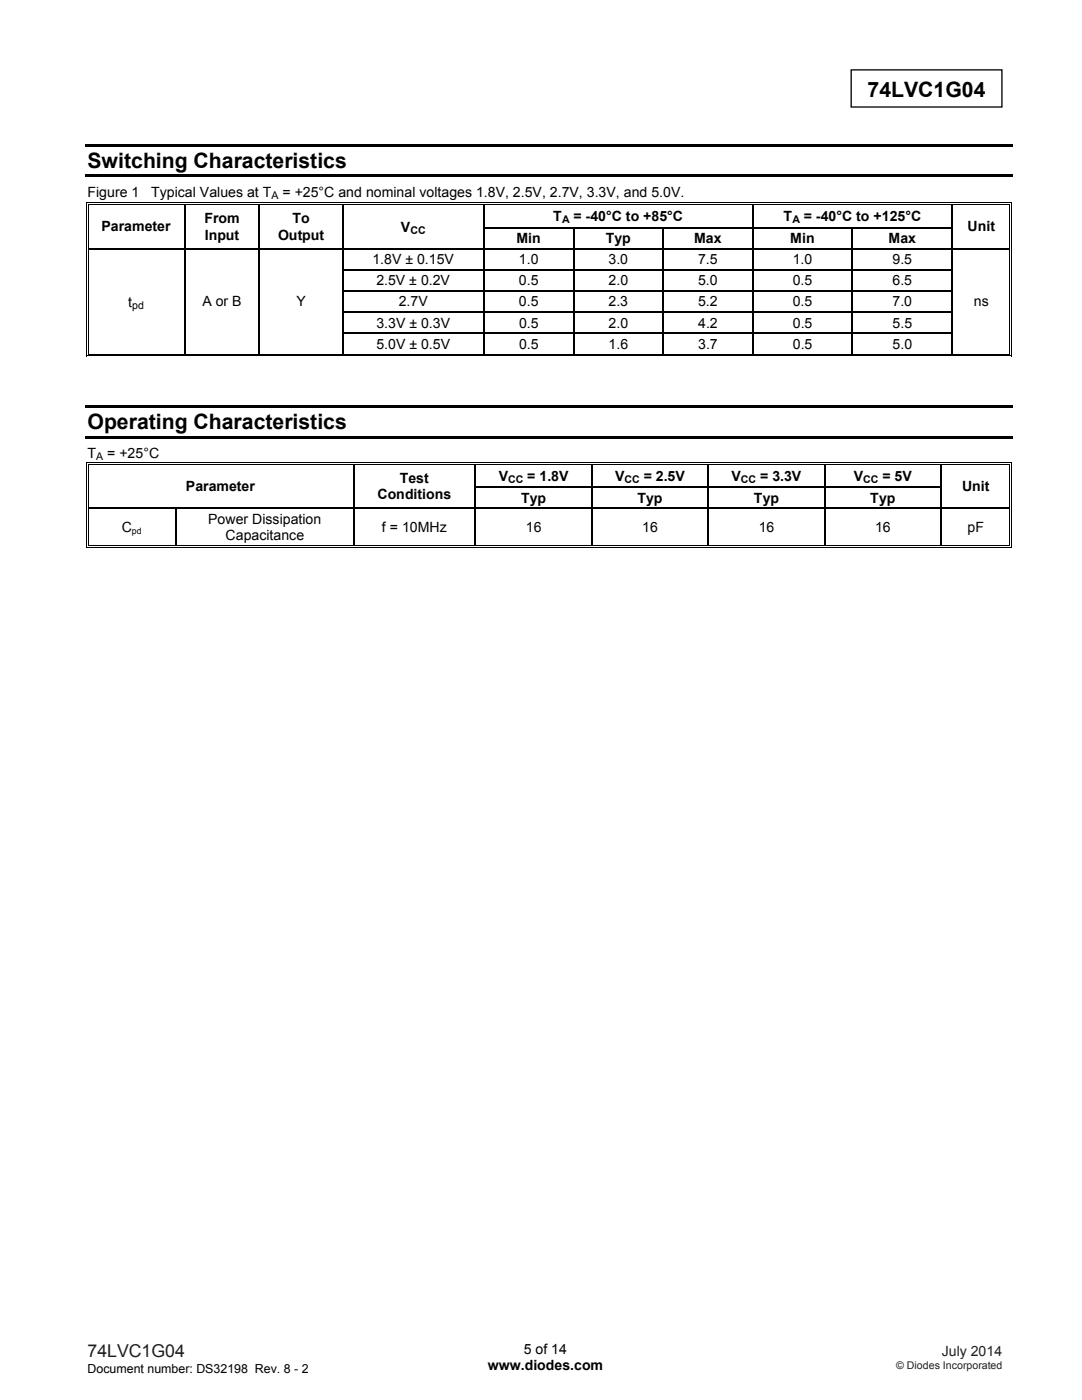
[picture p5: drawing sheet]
<svg xmlns="http://www.w3.org/2000/svg" width="216mm" height="279mm" viewBox="0 0 216 279" stroke-linecap="round" stroke-linejoin="round" font-family="sans-serif">
<defs><g id="words">
<g font-size="4.2">
<text x="173.1" y="19.3">74LVC1G04</text>
<text x="17.5" y="33.6">Switching Characteristics</text>
<text x="17.5" y="85.7">Operating Characteristics</text>
</g>
<text font-size="3.5" fill="#231f20" x="17.5" y="270.9">74LVC1G04</text>
<g font-size="2.8">
<text x="17.5" y="39.3">Figure 1</text>
<text x="30.2" y="39.3">Typical Values at T</text>
<text x="56.4" y="39.3">= +25°C and nominal voltages 1.8V, 2.5V, 2.7V, 3.3V, and 5.0V.</text>
<text x="20.3" y="46.2">Parameter</text>
<text x="40.8" y="44.6">From</text>
<text x="40.9" y="47.8">Input</text>
<text x="55.5" y="47.8">Output</text>
<text x="58.4" y="44.6">To</text>
<text x="80" y="46.3">V</text>
<text x="110.4" y="44.2">T</text>
<text x="114.4" y="44.2">= -40°C to +85°C</text>
<text x="156.4" y="44.2">T</text>
<text x="160.4" y="44.2">= -40°C to +125°C</text>
<text x="193.1" y="46.2">Unit</text>
<text x="74.3" y="52.7">1.8V ± 0.15V</text>
<text x="103.1" y="48.5">Min</text>
<text x="103.5" y="52.7">1.0</text>
<text x="120.9" y="48.5">Typ</text>
<text x="121.4" y="52.7">3.0</text>
<text x="138.5" y="48.5">Max</text>
<text x="139.3" y="52.7">7.5</text>
<text x="157.7" y="48.5">Min</text>
<text x="158.2" y="52.7">1.0</text>
<text x="177.3" y="48.5">Max</text>
<text x="178.1" y="52.7">9.5</text>
<text x="75.1" y="56.9">2.5V ± 0.2V</text>
<text x="103.5" y="56.9">0.5</text>
<text x="121.4" y="56.9">2.0</text>
<text x="139.3" y="56.9">5.0</text>
<text x="158.2" y="56.9">0.5</text>
<text x="178.1" y="56.9">6.5</text>
<text x="25.6" y="61.3">t</text>
<text x="40.4" y="61.2">A or B</text>
<text x="59.1" y="61.2">Y</text>
<text x="75.1" y="65.4">3.3V ± 0.3V</text>
<text x="79.6" y="61.2">2.7V</text>
<text x="103.5" y="61.2">0.5</text>
<text x="103.6" y="65.4">0.5</text>
<text x="121.4" y="61.2">2.3</text>
<text x="121.5" y="65.4">2.0</text>
<text x="139.3" y="61.2">5.2</text>
<text x="139.3" y="65.4">4.2</text>
<text x="158.2" y="61.2">0.5</text>
<text x="158.2" y="65.4">0.5</text>
<text x="178.1" y="61.2">7.0</text>
<text x="178.1" y="65.4">5.5</text>
<text x="194.3" y="61.2">ns</text>
<text x="75.1" y="69.6">5.0V ± 0.5V</text>
<text x="103.6" y="69.6">0.5</text>
<text x="121.5" y="69.6">1.6</text>
<text x="139.3" y="69.6">3.7</text>
<text x="158.2" y="69.6">0.5</text>
<text x="178.1" y="69.6">5.0</text>
<text x="17.5" y="91.5">T</text>
<text x="21.4" y="91.5">= +25°C</text>
<text x="99.5" y="96">V</text>
<text x="105.2" y="96">= 1.8V</text>
<text x="122.7" y="96">V</text>
<text x="128.4" y="96">= 2.5V</text>
<text x="146" y="96">V</text>
<text x="151.7" y="96">= 3.3V</text>
<text x="170.4" y="96">V</text>
<text x="176.1" y="96">= 5V</text>
<text x="37.1" y="98">Parameter</text>
<text x="75.3" y="99.6">Conditions</text>
<text x="79.8" y="96.4">Test</text>
<text x="104" y="100.3">Typ</text>
<text x="127.2" y="100.3">Typ</text>
<text x="150.4" y="100.3">Typ</text>
<text x="173.7" y="100.3">Typ</text>
<text x="192" y="98">Unit</text>
<text x="24.3" y="106.1">C</text>
<text x="41.6" y="104.5">Power Dissipation</text>
<text x="45" y="107.7">Capacitance</text>
<text x="76.2" y="106.1">f = 10MHz</text>
<text x="104.9" y="106.1">16</text>
<text x="128.1" y="106.1">16</text>
<text x="151.4" y="106.1">16</text>
<text x="174.6" y="106.1">16</text>
<text x="193.1" y="106.1">pF</text>
<text x="97.3" y="273.5">www.diodes.com</text>
<text x="104.5" y="270.2">5 of 14</text>
</g>
<text font-size="2.8" fill="#231f20" x="187.9" y="270.6">July 2014</text>
<text font-size="2.5" x="17.5" y="274">Document number: DS32198 Rev. 8 - 2</text>
<g font-size="2.1">
<text x="54.2" y="39.7">A</text>
<text x="81.9" y="46.7">CC</text>
<text x="112.2" y="44.6">A</text>
<text x="158.1" y="44.6">A</text>
<text x="26.4" y="61.6">pd</text>
<text x="19.2" y="91.8">A</text>
<text x="101.4" y="96.4">CC</text>
<text x="124.6" y="96.4">CC</text>
<text x="147.8" y="96.4">CC</text>
<text x="172.3" y="96.4">CC</text>
</g>
<text font-size="2.1" fill="#231f20" x="178.8" y="273.2">© Diodes Incorporated</text>
<text font-size="1.8" x="26.3" y="106.5">pd</text>
</g></defs>
<path d="M169.8 13.9h30.1v7.5h-30.1z" fill="none" stroke="#000" stroke-width=".26"/>
<g fill="#000">
<path d="M16.9 28.7h185.2v.6h-185.2zM16.9 34.8h185.2v.5h-185.2zM17.2 40.4h.2v.5h-.2zM17.2 40.4h.5v.2h-.5zM17.2 45.3h.2v.3h-.2zM17.2 49.5h.2v.3h-.2zM17.2 53.7h.2v.3h-.2zM17.2 57.9h.2v.3h-.2zM17.5 40.7h.2v.2h-.2zM17.5 45.3h.2v.3h-.2zM17.5 49.5h.2v.3h-.2zM17.5 53.7h.2v.3h-.2z"/>
<path d="M17.5 57.9h.2v.3h-.2zM36.7 40.9h.3zM36.7 40.4h.5v.2h-.5zM36.7 40.7h.5v.2h-.5zM36.7 45.3h.3v.3h-.3zM36.7 49.5h.3v.3h-.3zM36.7 53.7h.3v.3h-.3zM36.7 57.9h.3v.3h-.3zM51.6 40.9h.3zM51.6 40.4h.6v.2h-.6zM51.6 40.7h.6v.2h-.6zM51.6 45.3h.3v.3h-.3z"/>
<path d="M51.6 49.5h.3v.3h-.3zM51.6 53.7h.3v.3h-.3zM51.6 57.9h.3v.3h-.3zM68.2 40.9h.3zM68.2 40.4h.5v.2h-.5zM68.2 40.7h.5v.2h-.5zM68.2 45.3h.3v.3h-.3zM68.2 49.5h.3v.3h-.3zM68.2 53.7h.3v.3h-.3zM68.2 57.9h.3v.3h-.3zM96.5 40.9h.2zM96.5 40.4h.5v.2h-.5z"/>
<path d="M96.5 40.7h.5v.2h-.5zM96.5 45.3h.2v.3h-.2zM96.5 49.5h.2v.3h-.2zM96.5 53.7h.2v.3h-.2zM96.5 57.9h.2v.3h-.2zM114.3 45.3h.3v.3h-.3zM114.3 49.5h.3v.3h-.3zM114.3 53.7h.3v.3h-.3zM114.3 57.9h.3v.3h-.3zM132.2 45.3h.2v.3h-.2zM132.2 49.5h.2v.3h-.2zM132.2 53.7h.2v.3h-.2z"/>
<path d="M132.2 57.9h.2v.3h-.2zM150.1 40.9h.2zM150.1 40.4h.5v.2h-.5zM150.1 40.7h.5v.2h-.5zM150.1 45.3h.2v.3h-.2zM150.1 49.5h.2v.3h-.2zM150.1 53.7h.2v.3h-.2zM150.1 57.9h.2v.3h-.2zM170 45.3h.2v.3h-.2zM170 49.5h.2v.3h-.2zM170 53.7h.2v.3h-.2zM170 57.9h.2v.3h-.2z"/>
<path d="M189.9 40.9h.2zM189.9 40.4h.5v.2h-.5zM189.9 40.7h.5v.2h-.5zM189.9 45.3h.2v.3h-.2zM189.9 49.5h.2v.3h-.2zM189.9 53.7h.2v.3h-.2zM189.9 57.9h.2v.3h-.2zM201.4 40.4h.5v.2h-.5zM201.4 40.7h.1v.2h-.1zM201.4 45.3h.1v.3h-.1zM201.4 49.5h.1v.3h-.1zM201.4 53.7h.1v.3h-.1z"/>
<path d="M201.4 57.9h.1v.3h-.1zM201.7 40.4h.2v.5h-.2zM201.7 45.3h.2v.3h-.2zM201.7 49.5h.2v.3h-.2zM201.7 53.7h.2v.3h-.2zM201.7 57.9h.2v.3h-.2zM17.2 62.2h.2v.2h-.2zM17.2 66.4h.2v.3h-.2zM17.2 71h.5v.1h-.5zM17.5 62.2h.2v.2h-.2zM17.5 66.4h.2v.3h-.2zM17.5 70.6h.2v.2h-.2z"/>
<path d="M36.7 62.2h.3v.2h-.3zM36.7 66.4h.3v.3h-.3zM36.7 70.6h.5v.2h-.5zM51.6 62.2h.3v.2h-.3zM51.6 66.4h.3v.3h-.3zM51.6 70.6h.6v.2h-.6zM68.2 62.2h.3v.2h-.3zM68.2 66.4h.3v.3h-.3zM68.2 70.6h.5v.2h-.5zM96.5 62.2h.2v.2h-.2zM96.5 66.4h.2v.3h-.2zM96.5 70.6h.5v.2h-.5z"/>
<path d="M114.3 62.2h.3v.2h-.3zM114.3 66.4h.3v.3h-.3zM114.3 70.6h.5v.2h-.5zM132.2 62.2h.2v.2h-.2zM132.2 66.4h.2v.3h-.2zM132.2 70.6h.5v.2h-.5zM150.1 62.2h.2v.2h-.2zM150.1 66.4h.2v.3h-.2zM150.1 70.6h.5v.2h-.5zM170 62.2h.2v.2h-.2zM170 66.4h.2v.3h-.2zM170 70.6h.5v.2h-.5z"/>
<path d="M189.9 62.2h.2v.2h-.2zM189.9 66.4h.2v.3h-.2zM189.9 70.6h.5v.2h-.5zM201.4 62.2h.1v.2h-.1zM201.4 66.4h.1v.3h-.1zM201.4 71h.5v.1h-.5zM201.4 70.6h.1v.2h-.1zM201.7 62.2h.2v.2h-.2zM201.7 66.4h.2v.3h-.2zM201.7 70.6h.2v.5h-.2zM16.9 80.9h185.2v.5h-185.2zM16.9 87h185.2v.5h-185.2z"/>
<path d="M17.2 92.2h.2v.5h-.2zM17.2 92.2h.5v.2h-.5zM17.2 97.1h.2v.2h-.2zM17.5 92.5h.2v.2h-.2zM17.5 97.1h.2v.2h-.2zM70.4 92.7h.3zM70.4 92.2h.5v.2h-.5zM70.4 92.5h.5v.2h-.5zM70.4 97.1h.3v.2h-.3zM94.7 92.7h.3zM94.7 92.2h.5v.2h-.5zM94.7 92.5h.5v.2h-.5z"/>
<path d="M94.7 97.1h.3v.2h-.3zM118 92.7h.2zM118 92.2h.5v.2h-.5zM118 92.5h.5v.2h-.5zM118 97.1h.2v.2h-.2zM141.2 92.7h.3zM141.2 92.2h.5v.2h-.5zM141.2 92.5h.5v.2h-.5zM141.2 97.1h.3v.2h-.3zM164.4 92.7h.3zM164.4 92.2h.5v.2h-.5zM164.4 92.5h.5v.2h-.5z"/>
<path d="M164.4 97.1h.3v.2h-.3zM187.7 92.7h.2zM187.7 92.2h.5v.2h-.5zM187.7 92.5h.5v.2h-.5zM187.7 97.1h.2v.2h-.2zM201.4 92.2h.5v.2h-.5zM201.4 92.5h.1v.2h-.1zM201.4 97.1h.1v.2h-.1zM201.7 92.2h.2v.5h-.2zM201.7 97.1h.2v.2h-.2zM17.2 101.3h.2v.3h-.2zM17.2 109.1h.5v.2h-.5z"/>
<path d="M17.5 101.3h.2v.3h-.2zM17.5 108.8h.2v.1h-.2zM35 101.3h.3v.3h-.3zM35 108.8h.5v.1h-.5zM70.4 101.3h.3v.3h-.3zM70.4 108.8h.5v.1h-.5zM94.7 101.3h.3v.3h-.3zM94.7 108.8h.5v.1h-.5zM118 101.3h.2v.3h-.2zM118 108.8h.5v.1h-.5zM141.2 101.3h.3v.3h-.3zM141.2 108.8h.5v.1h-.5z"/>
<path d="M164.4 101.3h.3v.3h-.3zM164.4 108.8h.5v.1h-.5zM187.7 101.3h.2v.3h-.2zM187.7 108.8h.5v.1h-.5zM201.4 101.3h.1v.3h-.1zM201.4 109.1h.5v.2h-.5zM201.4 108.8h.1v.1h-.1zM201.7 101.3h.2v.3h-.2zM201.7 108.8h.2v.5h-.2z"/>
</g>
<g fill="none" stroke="#000" stroke-width=".2">
<path d="M17.3 40.9v4.4M17.3 45.6v3.9M17.3 49.8v3.9M17.3 54v3.9M17.3 58.2v4M17.6 40.9v4.4M17.6 45.6v3.9M17.6 49.8v3.9M17.6 54v3.9M17.6 58.2v4M17.7 40.5h19M17.7 40.8h19"/>
<path d="M37.2 40.5h14.4M37.2 40.8h14.4M52.2 40.5h16M52.2 40.8h16M68.7 40.5h27.8M68.7 40.8h27.8M97 40.5h53.1M97 40.8h53.1M150.6 40.5h39.3M150.6 40.8h39.3M190.4 40.5h11M190.4 40.8h11"/>
<path d="M201.4 40.9v4.4M201.4 45.6v3.9M201.4 49.8v3.9M201.4 54v3.9M201.4 58.2v4M201.8 40.9v4.4M201.8 45.6v3.9M201.8 49.8v3.9M201.8 54v3.9M201.8 58.2v4M17.3 62.4v4M17.3 66.7v4.4"/>
<path d="M17.6 62.4v4M17.6 66.7v3.9M17.7 71h183.7M17.7 70.7h19M37.2 70.7h14.4M52.2 70.7h16M68.7 70.7h27.8M97 70.7h17.3M114.8 70.7h17.4M132.7 70.7h17.4M150.6 70.7h19.4M170.5 70.7h19.4"/>
<path d="M190.4 70.7h11M201.4 62.4v4M201.4 66.7v3.9M201.8 62.4v4M201.8 66.7v3.9M17.3 92.7v4.4M17.3 97.3v4M17.6 92.7v4.4M17.6 97.3v4M17.7 92.3h52.7M17.7 92.6h52.7M70.9 92.3h23.8"/>
<path d="M70.9 92.6h23.8M95.2 92.3h22.8M95.2 92.6h22.8M118.5 92.3h22.7M118.5 92.6h22.7M141.7 92.3h22.7M141.7 92.6h22.7M164.9 92.3h22.8M164.9 92.6h22.8M188.2 92.3h13.2M188.2 92.6h13.2M201.4 92.7v4.4"/>
<path d="M201.4 97.3v4M201.8 92.7v4.4M201.8 97.3v4M17.3 101.6v7.7M17.6 101.6v7.2M17.7 109.2h183.7M17.7 108.9h17.3M35.5 108.9h34.9M70.9 108.9h23.8M95.2 108.9h22.8M118.5 108.9h22.7M141.7 108.9h22.7"/>
<path d="M164.9 108.9h22.8M188.2 108.9h13.2M201.4 101.6v7.2M201.8 101.6v7.2"/>
</g>
<g fill="none" stroke="#000" stroke-width=".25">
<path d="M17.7 49.6h19M36.9 40.9v4.4M36.9 45.6v3.9M36.9 49.8v3.9M36.9 54v3.9M36.9 58.2v4M37 49.6h14.6M51.8 40.9v4.4M51.8 45.6v3.9M51.8 49.8v3.9M51.8 54v3.9M51.8 58.2v4"/>
<path d="M51.9 49.6h16.3M68.4 40.9v4.4M68.4 45.6v3.9M68.4 49.8v3.9M68.4 54v3.9M68.4 58.2v4M68.5 49.6h28M68.5 53.8h28M68.5 58.1h28M96.6 40.9v4.4M96.6 45.6v3.9M96.6 49.8v3.9"/>
<path d="M96.6 54v3.9M96.6 58.2v4M96.7 45.4h17.6M96.7 49.6h17.6M96.7 53.8h17.6M96.7 58.1h17.6M114.4 45.6v3.9M114.4 49.8v3.9M114.4 54v3.9M114.4 58.2v4M114.6 45.4h17.6M114.6 49.6h17.6"/>
<path d="M114.6 53.8h17.6M114.6 58.1h17.6M132.3 45.6v3.9M132.3 49.8v3.9M132.3 54v3.9M132.3 58.2v4M132.4 45.4h17.7M132.4 49.6h17.7M132.4 53.8h17.7M132.4 58.1h17.7M150.2 40.9v4.4M150.2 45.6v3.9"/>
<path d="M150.2 49.8v3.9M150.2 54v3.9M150.2 58.2v4M150.3 45.4h19.7M150.3 49.6h19.7M150.3 53.8h19.7M150.3 58.1h19.7M170.1 45.6v3.9M170.1 49.8v3.9M170.1 54v3.9M170.1 58.2v4M170.2 45.4h19.7"/>
<path d="M170.2 49.6h19.7M170.2 53.8h19.7M170.2 58.1h19.7M190 40.9v4.4M190 45.6v3.9M190 49.8v3.9M190 54v3.9M190 58.2v4M190.1 49.6h11.3M36.9 62.4v4M36.9 66.7v3.9M51.8 62.4v4"/>
<path d="M51.8 66.7v3.9M68.4 62.4v4M68.4 66.7v3.9M68.5 62.3h28M68.5 66.5h28M96.6 62.4v4M96.6 66.7v3.9M96.7 62.3h17.6M96.7 66.5h17.6M114.4 62.4v4M114.4 66.7v3.9M114.6 62.3h17.6"/>
<path d="M114.6 66.5h17.6M132.3 62.4v4M132.3 66.7v3.9M132.4 62.3h17.7M132.4 66.5h17.7M150.2 62.4v4M150.2 66.7v3.9M150.3 62.3h19.7M150.3 66.5h19.7M170.1 62.4v4M170.1 66.7v3.9M170.2 62.3h19.7"/>
<path d="M170.2 66.5h19.7M190 62.4v4M190 66.7v3.9M70.5 92.7v4.4M70.5 97.3v4M94.9 92.7v4.4M94.9 97.3v4M95 97.2h23M118.1 92.7v4.4M118.1 97.3v4M118.2 97.2h23M141.3 92.7v4.4"/>
<path d="M141.3 97.3v4M141.5 97.2h22.9M164.5 92.7v4.4M164.5 97.3v4M164.7 97.2h23M187.8 92.7v4.4M187.8 97.3v4M17.7 101.4h17.3M35.2 101.6v7.2M35.3 101.4h35.1M70.5 101.6v7.2M70.7 101.4h24"/>
<path d="M94.9 101.6v7.2M95 101.4h23M118.1 101.6v7.2M118.2 101.4h23M141.3 101.6v7.2M141.5 101.4h22.9M164.5 101.6v7.2M164.7 101.4h23M187.8 101.6v7.2M187.9 101.4h13.5"/>
</g>
<use href="#words"/>
</svg>
